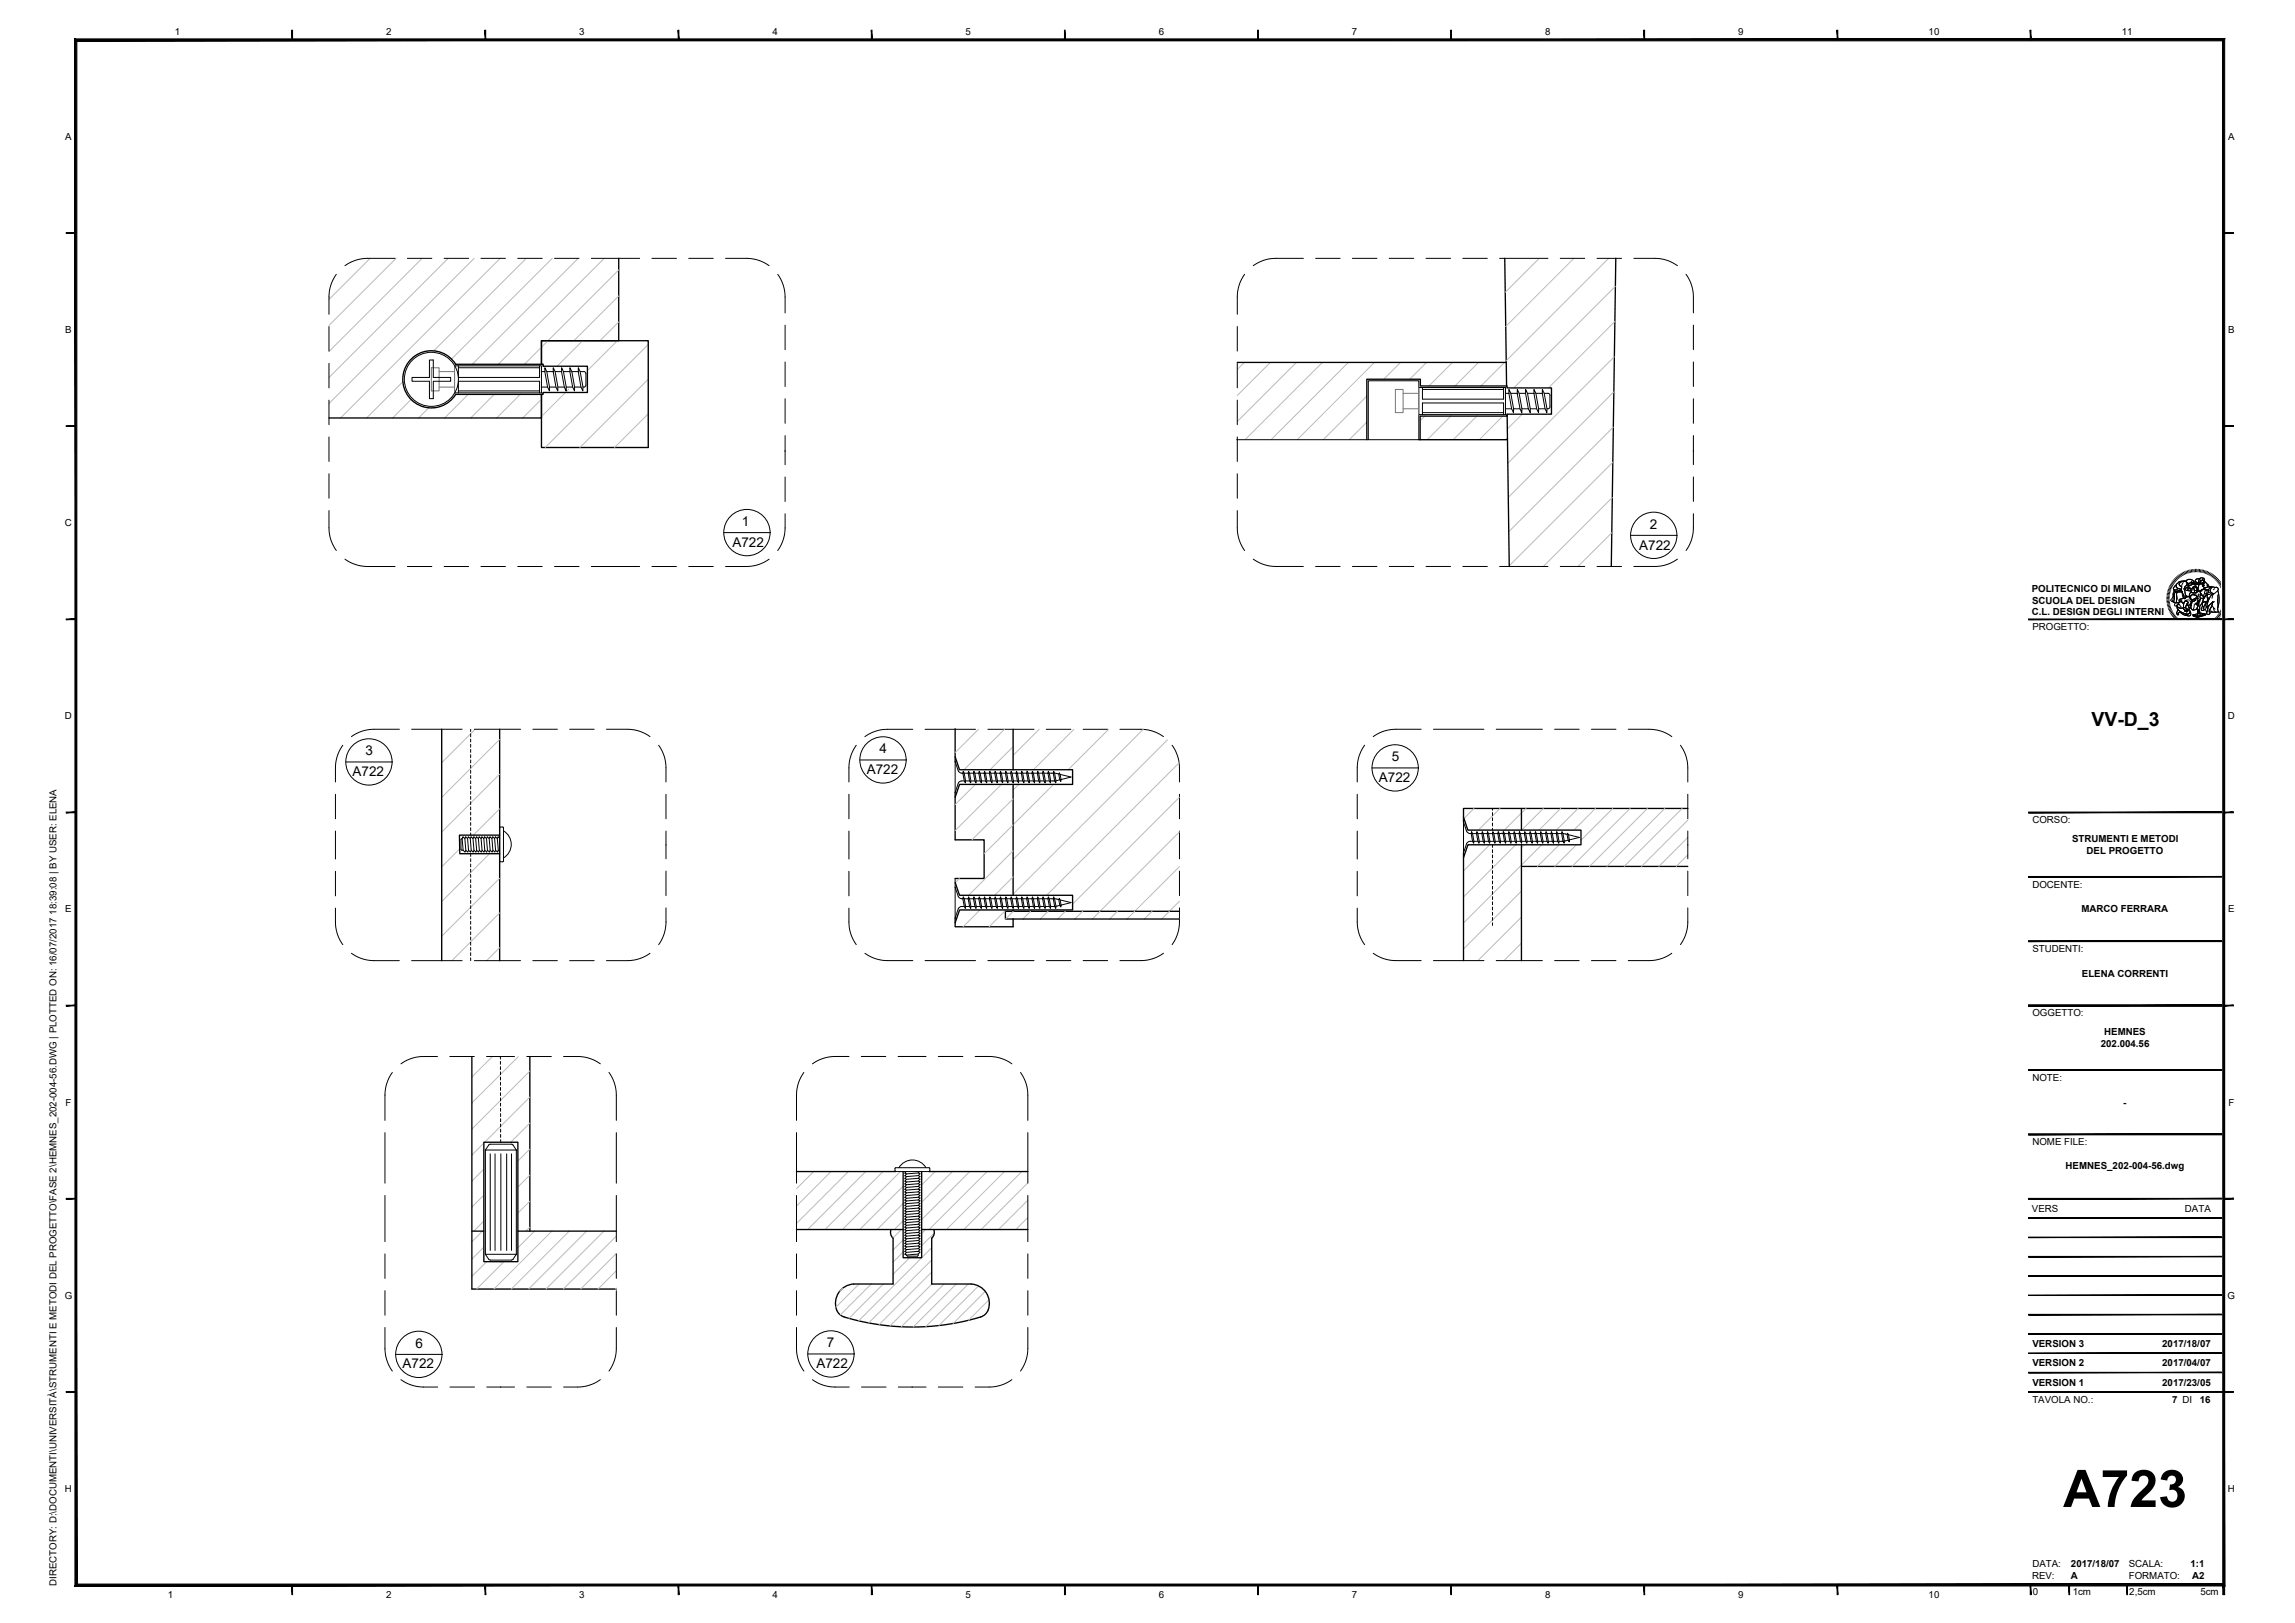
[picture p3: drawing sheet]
<svg xmlns="http://www.w3.org/2000/svg" width="594mm" height="420mm" viewBox="0 0 594 420" stroke-linecap="round" stroke-linejoin="round" font-family="sans-serif">
<defs><g id="words">
<text font-size="13.4" x="534.1" y="390.1">A723</text>
<text font-size="5" x="541.4" y="188">VV-D_3</text>
<g font-size="3.5">
<text x="192.1" y="136.2">1</text>
<text x="427.1" y="136.9">2</text>
<text x="189.6" y="141.5">A722</text>
<text x="424.3" y="142.3">A722</text>
<text x="94.6" y="195.5">3</text>
<text x="227.7" y="195">4</text>
<text x="360.3" y="197.1">5</text>
<text x="91.3" y="200.9">A722</text>
<text x="224.4" y="200.4">A722</text>
<text x="356.9" y="202.5">A722</text>
<text x="107.5" y="348.9">6</text>
<text x="214" y="348.8">7</text>
<text x="104.2" y="354.3">A722</text>
<text x="211.3" y="354.2">A722</text>
</g>
<g font-size="2.5">
<text x="45.3" y="9.1">1</text>
<text x="99.9" y="9.1">2</text>
<text x="149.9" y="9.1">3</text>
<text x="199.9" y="9.1">4</text>
<text x="249.9" y="9.1">5</text>
<text x="299.9" y="9.1">6</text>
<text x="349.9" y="9.1">7</text>
<text x="399.9" y="9.1">8</text>
<text x="449.9" y="9.1">9</text>
<text x="499.2" y="9.1">10</text>
<text x="549.2" y="9.1">11</text>
<text x="16.9" y="36.2">A</text>
<text x="576.8" y="36.2">A</text>
<text x="16.9" y="86.2">B</text>
<text x="576.8" y="86.2">B</text>
<text x="16.8" y="136.2">C</text>
<text x="576.7" y="136.2">C</text>
<text x="525.9" y="153.3">POLITECNICO DI MILANO</text>
<text x="526" y="159.3">C.L. DESIGN DEGLI INTERNI</text>
<text x="526" y="156.3">SCUOLA DEL DESIGN</text>
<text x="526.1" y="163.1">PROGETTO:</text>
<text x="16.8" y="186.2">D</text>
<text x="576.7" y="186.2">D</text>
<text x="526.1" y="213.1">CORSO:</text>
<text x="536.4" y="218">STRUMENTI E METODI</text>
<text x="540.1" y="221.1">DEL PROGETTO</text>
<text x="526.1" y="229.8">DOCENTE:</text>
<text x="16.9" y="236.2">E</text>
<text x="538.8" y="236.2">MARCO FERRARA</text>
<text x="576.8" y="236.2">E</text>
<text x="526.1" y="246.4">STUDENTI:</text>
<text x="538.9" y="252.9">ELENA CORRENTI</text>
<text x="526.1" y="263.1">OGGETTO:</text>
<text x="544.7" y="268">HEMNES</text>
<text x="543.8" y="271.1">202.004.56</text>
<text x="526.1" y="279.8">NOTE:</text>
<text x="17" y="286.2">F</text>
<text x="549.6" y="286.2">-</text>
<text x="576.9" y="286.2">F</text>
<text x="526.1" y="296.4">NOME FILE:</text>
<text x="534.7" y="302.6">HEMNES_202-004-56.dwg</text>
<text x="526" y="313.7">VERS</text>
<text x="565.6" y="313.7">DATA</text>
<text x="16.7" y="336.2">G</text>
<text x="576.6" y="336.2">G</text>
<text x="526.1" y="353.7">VERSION 2</text>
<text x="526.1" y="348.7">VERSION 3</text>
<text x="559.7" y="353.7">2017/04/07</text>
<text x="559.7" y="348.7">2017/18/07</text>
<text x="526.1" y="358.7">VERSION 1</text>
<text x="559.7" y="358.7">2017/23/05</text>
<text x="526.1" y="363.2">TAVOLA NO.:</text>
<text x="562.3" y="363.2">7 DI</text>
<text x="569.4" y="363.2">16</text>
<text x="16.8" y="386.2">H</text>
<text x="576.7" y="386.2">H</text>
<text x="526.1" y="405.8">DATA:</text>
<text x="536.1" y="405.7">2017/18/07</text>
<text x="551" y="405.7">SCALA:</text>
<text x="567.1" y="405.7">1:1</text>
<text x="14.6" y="410.6" transform="rotate(-90 14.6 410.6)">DIRECTORY: D:\DOCUMENTI\UNIVERSITÀ\STRUMENTI E METODI DEL PROGETTO\FASE 2\HEMNES_202-004-56.DWG | PLOTTED ON: 16/07/2017 18:39:08 | BY USER: ELENA</text>
<text x="43.4" y="413.7">1</text>
<text x="99.9" y="413.7">2</text>
<text x="149.9" y="413.7">3</text>
<text x="199.9" y="413.7">4</text>
<text x="249.9" y="413.7">5</text>
<text x="299.9" y="413.7">6</text>
<text x="349.9" y="413.7">7</text>
<text x="399.9" y="413.7">8</text>
<text x="449.9" y="413.7">9</text>
<text x="499.2" y="413.7">10</text>
<text x="526" y="408.7">REV:</text>
<text x="526.2" y="412.8">0</text>
<text x="536.1" y="408.7">A</text>
<text x="536.5" y="412.8">1cm</text>
<text x="551" y="408.7">FORMATO:</text>
<text x="551.2" y="412.8">2,5cm</text>
<text x="567.5" y="408.7">A2</text>
<text x="569.6" y="412.8">5cm</text>
</g>
</g></defs>
<!-- layer: Sez1 -->
<g fill="none" stroke="#000" stroke-width=".35">
<path d="M160.2 66.9v21.3h-20v6.1v-6.1h27.6v27.6h-27.6v-13.7v6.1h-55M389.5 66.9l.5 33M418.3 66.9l-1.2 79.7M106.4 93a7.4 7.4 0 0 1 11.6 1.3h22.6v.5h11.5v6.8h-11.5v.5h-22.7a7.4 7.4 0 0 1-10.8 1.9 7.4 7.4 0 0 1-.7-11zM320.3 93.8h69.6M353.8 113.8v-15.6h13.9v1.7h22.4v.5h11.5v6.8h-11.5v.5h-22.5v6.1M367.3 113.8h22.9M390.1 107.2l.6 39.4M114.3 188.8v59.9M129.3 188.8v59.9M247.2 195.9l1.2 3.4h29.3v3.8h-29.3l-1.2 3.3M247.2 188.7v8.5"/>
<path d="M262.3 188.8v10.5M129.3 216.2h-10.4l.1 4.8h10.3M247.2 205.2v12.2h7.5v10h-7.5M262.3 203.1v28.7M378.8 211.5l1.2 3.4h29.2v3.8h-29.2l-1.2 3.3M393.8 209.3v5.6M393.8 218.7v30M436.9 209.3h-58.1v3.5M247.2 237.7v2.2h15.1v-2M247.2 228.4l1.2 3.4h29.3v3.8h-29.3l-1.2 3.3M262.3 235.6v.3h-2v2h2M262.3 235.9h43"/>
<path d="M262.3 237.9h43M378.8 220.8v27.9M393.8 224.3h43.1M122.1 273.5v60.2h37.4M137.2 273.5v45.2M125.3 295.7h8.8v30.9h-8.8zM122.1 318.7h3.2M134.1 318.7h25.4M206.2 318.3h27.6M206.2 303.3h25.7M230.7 318.3a2.01 2.01 0 0 0 .5 2.2v11.9h-10.2a4.9 4.9 0 0 0-3.7 7.8 5 5 0 0 0 2.8 1.2 59.6 59.6 0 0 0 34.6-.9 4.7 4.7 0 0 0-1.4-7.6l-1.9-.5M233.8 303.3v22.3h4.8v-22.3"/>
<path d="M238.6 318.3h27.5M240.5 303.3h25.6M241.7 318.3a2.01 2.01 0 0 1-.5 2.2v11.9h10.2"/>
</g>
<!-- layer: campitura -->
<g fill="none" stroke="#bababa" stroke-width=".26">
<path d="M95.8 66.9l-10.6 10.6M102.5 66.9l-17.3 17.4M109.3 66.9l-24.1 24.1M116 66.9l-30.8 30.8M122.7 66.9l-37.5 37.6M129.5 66.9l-41.3 41.3M136.2 66.9l-23.9 23.9M142.9 66.9l-26 26.1M149.7 66.9l-27.4 27.4M156.4 66.9l-27.4 27.4M160.2 69.9l-24.5 24.4M160.2 76.6l-11.6 11.6"/>
<path d="M398.4 66.9l-8.8 8.8M407.4 66.9l-17.6 17.6M416.4 66.9l-26.5 26.5M418.2 74.1l-26.4 26.3M104.3 98.8l-9.4 9.4M150.8 88.2l-6.6 6.6M159.8 88.2l-7.6 7.6M160.2 83.3l-4.9 4.9M167.8 89.2l-26.7 26.6M167.8 98.2l-17.7 17.6M322.1 93.8l-1.8 1.8M328.8 93.8l-8.5 8.6"/>
<path d="M335.6 93.8l-15.3 15.3M342.3 93.8l-20 20M349 93.8l-20 20M355.8 93.8l-20 20M362.5 93.8l-4.3 4.4M369.2 93.8l-4.3 4.4M376 93.8l-6.1 6.1M382.7 93.8l-6.1 6.1M389.5 93.8l-6.1 6.1M417.9 92.3l-27.6 27.6M418 83.2l-17.2 17.2M106.4 103.4l-4.8 4.8"/>
<path d="M111 105.6l-2.6 2.6M121.2 102.1l-6.1 6.1M127.9 102.1l-6.1 6.1M134.7 102.1l-6.1 6.1M140.2 103.3l-4.9 4.9M147.3 100.7l-7.1 7.1M167.8 107.1l-8.7 8.7M353.8 102.5l-11.3 11.3M353.8 109.3l-4.6 4.5M368.8 107.7l-1.2 1.2M375.6 107.7l-6.1 6.1M382.3 107.7l-6.1 6.1"/>
<path d="M389 107.7l-6.1 6.1M390.2 113.3l-.5 .5M394 107.2l-3.8 3.9M417.5 119.7l-26.8 26.8M417.6 110.6l-27 27M417.8 101.5l-27.4 27.3M417.2 137.9l-8.7 8.7M417.4 128.8l-17.9 17.8M123 188.8l-8.7 8.7M129.3 191.4l-15 15M253.3 188.8l-6.1 6M260 188.8l-10.4 10.5"/>
<path d="M262.3 193.3l-6 6M269 188.8l-6.7 6.8M278 188.8l-10.5 10.5M287 188.8l-10.5 10.5M295.9 188.8l-33.6 33.7M302.2 191.5l-39.9 40M305.2 197.5l-34.3 34.3M119 219.7l-4.7 4.7M129.3 200.4l-15 15M129.3 209.4l-6.8 6.8M252.5 203.1l-5.3 5.2M259.2 203.1l-12 11.9"/>
<path d="M262.3 206.8l-10.7 10.6M263.7 203.1l-1.4 1.4M272.7 203.1l-18 17.9M305.3 206.4l-27.6 27.6M305.3 215.4l-22.5 22.5M381.5 209.3l-2.5 2.6M385.6 218.7l-6.8 6.8M388.3 209.3l-5.6 5.6M392.4 218.7l-13.6 13.5M394.6 218.7l-.8 .7M395 209.3l-6.5 6.5M399.1 218.7l-20.3 20.2"/>
<path d="M399.5 209.3l-5.6 5.6M403.6 218.7l-5.6 5.6M404 209.3l-5.6 5.6M408.1 218.7l-5.6 5.6M408.5 209.3l-5.6 5.6M413 209.3l-5.6 5.6M417.5 209.3l-8.3 8.2M422 209.3l-15 15M426.5 209.3l-15.1 15M430.9 209.3l-15 15M435.4 209.3l-15 15M436.9 212.3l-12 12"/>
<path d="M436.9 216.8l-7.5 7.5M126.7 221l-12.4 12.4M129.3 227.4l-15 15M129.3 236.3l-12.3 12.4M248.3 227.4l-1 1.1M253.7 235.6l-4.4 4.3M260.4 235.6l-4.4 4.3M262.3 220.2l-11.6 11.6M262.3 227l-4.8 4.8M262.3 235.9l-2 2M267.1 235.6l-2.3 2.3M271.3 235.9l-2 2"/>
<path d="M276.1 235.6l-2.3 2.3M280.3 235.9l-2 2M289.2 235.9l-2 2M298.2 235.9l-2 2M305.3 224.3l-13.6 13.6M305.3 233.3l-4.6 4.6M305.3 237.8l-.1 .1M393.8 230.7l-15 15M393.8 237.4l-11.2 11.3M436.9 221.3l-3 3M129.3 245.3l-3.3 3.4M393.8 244.2l-4.5 4.5"/>
<path d="M127.5 273.5l-5.4 5.3M134.2 273.5l-12.1 12M137.2 277.3l-15.1 15M125.3 295.9l-3.2 3.1M137.2 284l-11.7 11.7M137.2 290.7l-5 5M137.2 297.5l-3.1 3.1M124.9 318.7l-2.8 2.8M125.3 302.6l-3.2 3.1M125.3 309.4l-3.2 3.1M125.3 316.1l-2.6 2.6M137.2 304.2l-3.1 3.1"/>
<path d="M137.2 311l-3.1 3.1M137.2 317.7l-1.1 1M138.4 318.7l-4.3 4.3M142.9 318.7l-15 15M147.4 318.7l-15 15M151.8 318.7l-15 15M156.3 318.7l-15 15M210.6 303.3l-4.4 4.4M215.1 303.3l-8.9 8.9M219.6 303.3l-13.4 13.4M224.1 303.3l-15 15M228.6 303.3l-15 15"/>
<path d="M233.1 303.3l-15 15M233.3 318.3l-2.2 2.2M233.8 307.1l-11.2 11.2M233.8 311.6l-6.8 6.7M233.8 316.1l-2.3 2.2M239.6 318.3l-1 1M241.8 319.2l-3.2 3.3M242 303.3l-3.4 3.5M246.5 303.3l-7.9 7.9M251 303.3l-12.4 12.4M255.5 303.3l-15 15M260 303.3l-15 15"/>
<path d="M264.5 303.3l-15 15M266.1 306.2l-12.1 12.1M266.1 310.7l-7.6 7.6M266.1 315.2l-3.1 3.1M125.3 322.8l-3.2 3.1M126 326.6l-3.9 3.8M130.5 326.6l-7.1 7.1M159.5 320l-13.7 13.7M159.5 324.5l-9.2 9.2M159.5 329l-4.7 4.7M159.5 333.5l-.2 .2M218.1 333.5l-.7 .7"/>
<path d="M222.4 332.4l-6 6M225.5 332.4l-8 8M228.6 332.4l-8.8 8.9M233.8 321l-2.6 2.6M233.8 324.1l-2.6 2.6M235.5 325.6l-4.3 4.3M241.2 323l-18.9 18.9M241.2 326.2l-16.3 16.3M241.2 329.3l-13.6 13.6M241.2 332.4l-10.8 10.9M244.4 332.4l-11.1 11.1M247.5 332.4l-11.1 11.1"/>
<path d="M250.7 332.4l-11.1 11M253.3 332.9l-10.2 10.2M255 334.3l-8.3 8.3M256 336.5l-5.3 5.3"/>
</g>
<!-- layer: Viti -->
<g fill="none" stroke="#000" stroke-width=".26">
<path d="M106.7 97.7h4.5v-4.5h1v4.5h4.5v1h-4.5v4.5h-1v-4.5h-4.5zM117.7 94.7h22.5v7h-22.5M118.7 94.7v3h21v-3M118.7 95.2h21M140.2 96.2h.8M141.1 95.2l.4 1 .7 4v1l-.5-1-.7-4zM141.5 96.2h1.7M143.2 95.2l.5 1 .7 4v1l-.5-1-.7-4zM143.7 96.2h1.7M145.4 95.2l.5 1 .7 4-.1 1-.4-1-.7-4zM145.9 96.2h1.6M147.5 95.2l.5 1 .7 4v1l-.5-1-.7-4z"/>
<path d="M148 96.2h1.7M149.7 95.2l.5 1 .7 4v1l-.5-1-.7-4zM150.2 96.2h1M151.2 96.2l.4 .2 .1 .3v3a.58 .58 0 0 1-.8 .5M118.7 101.7v-3h21v3M118.7 101.2h21M140.2 100.2h1.5M142.2 100.2h1.7M144.4 100.2h1.7M146.6 100.2h1.6M148.7 100.2h1.7M367.3 100.3v-1.7h-13.1v15.2h13.1v-6.5"/>
<path d="M367.3 100.3h22.4v7h-22.4M367.3 100.3v7M368.2 100.3v3h21v-3M368.2 107.3v-3h21v3M368.2 100.8h21M368.2 106.8h21M389.7 101.8h.9M389.7 105.8h1.6M390.6 100.8l.5 1 .7 4v1l-.5-1-.7-4zM391.1 101.8h1.6M391.8 105.8h1.7M392.8 100.8l.4 1 .8 4-.1 1-.4-1-.8-4z"/>
<path d="M393.2 101.8h1.7M394 105.8h1.6M394.9 100.8l.5 1 .7 4v1l-.5-1-.7-4zM395.4 101.8h1.7M396.1 105.8h1.7M397.1 100.8l.5 1 .7 4v1l-.5-1-.7-4zM397.6 101.8h1.6M398.3 105.8h1.7M399.3 100.8l.4 1 .7 4v1l-.4-1-.8-4zM399.7 101.8h1l.5 .3v3.2a.57 .57 0 0 1-.8 .5M248 199.6l-.8-2.4v8l1-2.7a1.38 1.38 0 0 1 1.4-.3M248.1 199.5l.3 .5 .8 .2"/>
<path d="M249.4 199.7l.2 .5 .3 2.5-.3-.5-.4-2zM250.7 199.7l.3 .5 .3 2.5-.3-.5-.4-2zM252.1 199.7l.2 .5 .3 2.5-.2-.5-.4-2zM253.5 199.7l.2 .5 .3 2.5-.3-.5-.3-2zM254.9 199.7l.2 .5 .3 2.5-.3-.5-.4-2zM256.2 199.7l.3 .5 .3 2.5-.3-.5-.4-2zM257.6 199.7l.2 .5 .3 2.5-.2-.5-.4-2zM259 199.7l.2 .5 .3 2.5-.3-.5-.3-2zM260.4 199.7l.6 2.5-.1 .5-.3-.5-.3-2zM261.7 199.7l.3 .5 .3 2.5-.3-.5-.4-2zM263.1 199.7l.3 .5 .3 2.5-.3-.5-.4-2zM264.5 199.7l.2 .5 .3 2.5-.3-.5-.3-2z"/>
<path d="M265.9 199.7l.2 .5 .3 2.5-.3-.5-.3-2zM267.2 199.7l.3 .5 .3 2.5-.3-.5-.4-2zM268.6 199.7l.3 .5 .3 2.5-.3-.5-.4-2zM270 199.7l.2 .5 .3 2.5-.2-.5-.4-2zM271.4 199.7l.2 .5 .3 2.5-.3-.5-.3-2zM272.8 199.7l.2 .5 .3 2.5-.3-.5-.4-2zM119.6 217.1l-.3 .3v2.4l.6 .3M120.3 217.1l-.5-.5-.2 .5 .3 3 .5 .5 .2-.5M121 217.1l-.5-.5-.2 .5 .3 3 .5 .5 .2-.5M121.7 217.1l-.5-.5-.2 .5 .3 3 .5 .5 .2-.5M122.4 217.1l-.5-.5-.2 .5 .3 3 .5 .5 .2-.5M123.1 217.1l-.5-.5-.2 .5 .3 3 .5 .5 .2-.5"/>
<path d="M123.8 217.1l-.5-.5-.2 .5 .3 3 .5 .5 .2-.5M124.5 217.1l-.5-.5-.2 .5 .3 3 .5 .5 .2-.5M125.2 217.1l-.5-.5-.2 .5 .3 3 .5 .5 .2-.5M125.9 217.1l-.5-.5-.2 .5 .3 3 .5 .5 .2-.5M126.6 217.1l-.5-.5-.2 .5 .3 3 .5 .5 .2-.5M127.3 217.1l-.5-.5-.2 .5 .3 3 .5 .5 .2-.5M128 217.1l-.5-.5-.2 .5 .3 3 .5 .5 .2-.5M128.7 217.1l-.5-.5-.2 .5 .3 3 .5 .5 .2-.5M129.3 214.3v8.6l.2 .2h.6l.2-.2v-8.6M129.3 217l-.4-.4-.2 .5 .3 3 .3 .4M129.3 214.3l.2-.2h.6l.2 .2M130.3 215.1a4.1 4.1 0 0 1 0 7"/>
<path d="M249.6 200.2h1M250 202.2h1M251 200.2h1M251.3 202.2h1.1M252.3 200.2h1.1M252.7 202.2h1M253.7 200.2h1M254.1 202.2h1M255.1 200.2h1M255.5 202.2h1M256.5 200.2h1M256.8 202.2h1.1"/>
<path d="M257.8 200.2h1.1M258.2 202.2h1M259.2 200.2h1.1M259.6 202.2h1M260.6 200.2h1M261 202.2h1M262 200.2h1M262.3 202.2h1.1M263.4 200.2h1M263.7 202.2h1M264.7 200.2h1.1M265.1 202.2h1"/>
<path d="M266.1 200.2h1M266.5 202.2h1M267.5 200.2h1M267.9 202.2h1M268.9 200.2h1M269.2 202.2h1.1M270.2 200.2h1.1M270.6 202.2h1M271.6 200.2h1M273 200.2l1.1 .2M273 202.2h-1M274.2 200.1l.5 1.7-.1 .5-.3-.4-.2-1.5z"/>
<path d="M274.3 201.9l-1.3 .3M274.4 200.5l2.8 .7-2.5 .6M379.6 215.2l-.8-2.4v8l.8-2.4M379.6 215.2l.4 .4 .6 .2M380.6 217.8h.6M380.6 215.8h.2M380.6 217.8l-.6 .2-.4 .4M380.9 215.3l.6 2.5v.5l-.3-.5-.4-2zM381.2 215.8h1M381.5 217.8h1.1M382.3 215.3l.6 2.5-.1 .5-.2-.5-.4-2zM382.6 215.8h1"/>
<path d="M382.9 217.8h1M383.7 215.3l.6 2.5-.1 .5-.3-.5-.3-2zM383.9 215.8h1.1M384.3 217.8h1M385.1 215.3l.2 .5 .3 2.5-.3-.5-.3-2zM385.3 215.8h1M385.7 217.8h1M386.4 215.3l.3 .5 .3 2.5-.3-.5-.4-2zM386.7 215.8h1M387 217.8h1.1M387.8 215.3l.3 .5 .3 2.5-.3-.5-.4-2zM388.1 215.8h1"/>
<path d="M388.4 217.8h1.1M389.2 215.3l.6 2.5-.1 .5-.2-.5-.4-2zM389.4 215.8h1.1M389.8 217.8h1M390.6 215.3l.6 2.5-.1 .5-.3-.5-.3-2zM390.8 215.8h1M391.2 217.8h1M392 215.3l.6 2.5-.1 .5-.3-.5-.4-2zM392.2 215.8h1M392.6 217.8h1M393.3 215.3l.6 2.5v.5l-.3-.5-.4-2zM393.6 215.8h1"/>
<path d="M393.9 217.8h1.1M394.7 215.3l.6 2.5-.1 .5-.2-.5-.4-2zM394.9 215.8h1.1M395.3 217.8h1M396.1 215.3l.6 2.5-.1 .5-.3-.5-.3-2zM396.3 215.8h1M396.7 217.8h1M397.5 215.3l.6 2.5-.1 .5-.3-.5-.4-2zM397.7 215.8h1M398.1 217.8h1M398.8 215.3l.6 2.5v.5l-.3-.5-.4-2zM399.1 215.8h1"/>
<path d="M399.4 217.8h1.1M400.2 215.3l.6 2.5-.1 .5-.2-.5-.4-2zM400.4 215.8h1.1M400.8 217.8h1M401.6 215.3l.6 2.5-.1 .5-.3-.5-.3-2zM401.8 215.8h1.1M402.2 217.8h1M403 215.3l.2 .5 .3 2.5-.3-.5-.3-2zM403.2 215.8h1M403.6 217.8h.8M404.3 215.3l.3 .5 .3 2.5-.3-.5-.4-2zM404.6 215.8l1 .2"/>
<path d="M405.8 215.7l.2 .4 .2 1.8-.3-.4-.3-1.5zM405.9 217.5l-1.5 .3M406 216.1l2.8 .7-2.6 .6M249.2 232.7l-.5-.1-.5-.3-1-2.6v8l.8-2.4M249.4 232.2l.2 .5 .3 2.5-.3-.5-.4-2zM249.6 232.7h1M249.6 234.7a1.29 1.29 0 0 0-1.5 .6M250 234.7h1M250.7 232.2l.3 .5 .3 2.5-.3-.5-.4-2zM251 232.7h1M251.3 234.7h1.1M252.1 232.2l.2 .5 .3 2.5-.2-.5-.4-2z"/>
<path d="M252.3 232.7h1.1M252.7 234.7h1M253.5 232.2l.2 .5 .3 2.5-.3-.5-.3-2zM253.7 232.7h1M254.1 234.7h1M254.9 232.2l.2 .5 .3 2.5-.3-.5-.4-2zM255.1 232.7h1M255.5 234.7h1M256.2 232.2l.3 .5 .3 2.5-.3-.5-.4-2zM256.5 232.7h1M256.8 234.7h1.1M257.6 232.2l.2 .5 .3 2.5-.2-.5-.4-2z"/>
<path d="M257.8 232.7h1.1M258.2 234.7h1M259 232.2l.2 .5 .3 2.5-.3-.5-.3-2zM259.2 232.7h1.1M259.6 234.7h1M260.4 232.2l.6 2.5-.1 .5-.3-.5-.3-2zM260.6 232.7h1M261 234.7h1M261.7 232.2l.3 .5 .3 2.5-.3-.5-.4-2zM262 232.7h1M262.3 234.7h1.1M263.1 232.2l.3 .5 .3 2.5-.3-.5-.4-2z"/>
<path d="M263.4 232.7h1M263.7 234.7h1M264.5 232.2l.2 .5 .3 2.5-.3-.5-.3-2zM264.7 232.7h1.1M265.1 234.7h1M265.9 232.2l.2 .5 .3 2.5-.3-.5-.3-2zM266.1 232.7h1M266.5 234.7h1M267.2 232.2l.3 .5 .3 2.5-.3-.5-.4-2zM267.5 232.7h1M267.9 234.7h1M268.6 232.2l.3 .5 .3 2.5-.3-.5-.4-2z"/>
<path d="M268.9 232.7h1M269.2 234.7h1.1M270 232.2l.2 .5 .3 2.5-.2-.5-.4-2zM270.2 232.7h1.1M270.6 234.7h1M271.4 232.2l.2 .5 .3 2.5-.3-.5-.3-2zM271.6 232.7h1M272.8 232.2l.2 .5 .3 2.5-.3-.5-.4-2zM273 232.7l1.1 .2M273 234.7h-1M273.6 234.6l-.6 .1M274.2 232.6l.5 1.7-.1 .5-.3-.4-.2-1.5z"/>
<path d="M274.3 234.4l-.7 .2M274.4 233l2.8 .7-2.5 .6M125.7 297.7h7.9M126.5 296.4l.4-.2h5.5l.4 .2M126.5 296.4l-.8 1.5v26.7l.8 1.4 .4 .2h5.7l1-1.5 .1-26.8-.9-1.5M126.9 298.7v25M128.2 298.7v25M129.7 298.7v25M131.2 298.7v25M132.4 298.7v25M231.7 302.4l8.8-.1 .2 .2v.6l-.2 .2h-8.6l-.2-.2zM232.7 302.3a4.1 4.1 0 0 1 7 0"/>
<path d="M234.6 303.3l-.4 .4 .5 .2 3-.3 .3-.3M237.7 303.6l.5 .2-.5 .5-3 .3-.5-.2 .5-.5M237.7 304.3l.5 .2-.5 .5-3 .3-.5-.2 .5-.5M237.7 305l.5 .2-.5 .5-3 .3-.5-.2 .5-.5M237.7 305.7l.5 .2-.5 .5-3 .3-.5-.2 .5-.5M237.7 306.4l.5 .2-.5 .5-3 .3-.5-.2 .5-.5M237.7 307.1l.5 .2-.5 .5-3 .3-.5-.2 .5-.5M237.7 307.8l.5 .2-.5 .6-3 .2-.5-.2 .5-.5M237.7 308.6l.5 .1-.5 .5-3 .3-.5-.2 .5-.5M237.7 309.2l.5 .2-.5 .5-3 .3-.5-.2 .5-.5M237.7 309.9l.5 .2-.5 .5-3 .3-.5-.2 .5-.5M237.7 310.6l.5 .2-.5 .5-3 .3-.5-.2 .5-.5"/>
<path d="M237.7 311.3l.5 .2-.5 .5-3 .3-.5-.2 .5-.5M237.7 312l.5 .2-.5 .6-3 .2-.5-.2 .5-.5M237.7 312.8l.5 .1-.5 .6-3 .2-.5-.2 .5-.5M237.7 313.5l.5 .2-.5 .4-3 .3-.5-.2 .5-.5M237.7 314.1l.5 .2-.5 .5-3 .3-.5-.2 .5-.5M237.7 314.8l.5 .2-.5 .5-3 .3-.5-.2 .5-.5M237.7 315.5l.5 .2-.5 .5-3 .3-.5-.2 .5-.5M237.7 316.2l.5 .2-.5 .5-3 .3-.5-.2 .5-.5M237.7 316.9l.5 .2-.5 .6-3 .2-.5-.2 .5-.5M237.7 317.7l.5 .1-.5 .6-3 .2-.5-.2 .5-.5M237.7 318.4l.5 .2-.5 .4-3 .3-.5-.2 .5-.5M237.7 319l.5 .2-.5 .5-3 .3-.5-.2 .5-.5"/>
<path d="M237.7 319.7l.5 .2-.5 .5-3 .3-.5-.2 .5-.5M125.7 324.7h7.9M234.7 324.9h.1M237.7 323.3l.5 .2-.5 .4-3 .3-.5-.2 .5-.5M237.7 323.9l.5 .2-.5 .5-3 .3-.5-.2 .5-.5M237.7 324.6l-.1 .5-.2 .1h-2.5l-.2-.3M237.7 320.4l.5 .2-.5 .5-3 .3-.5-.2 .5-.5M237.7 321.1l.5 .2-.5 .5-3 .3-.5-.2 .5-.5M237.7 321.8l.5 .2-.5 .6-3 .2-.5-.2 .5-.5M237.7 322.6l.5 .2-.5 .5-3 .2-.5-.2 .5-.5"/>
<circle cx="111.7" cy="98.2" r="7"/>
</g>
<!-- layer: simboli -->
<g fill="none" stroke="#000" stroke-width=".26">
<path d="M87.1 71a10 10 0 0 0-1.9 5.9v4.5M102.3 66.9h-7.1a10 10 0 0 0-5.9 1.9M105.4 66.9h6.4M115 66.9h6.3M124.5 66.9h6.3M134 66.9h6.4M143.5 66.9h6.4M153.1 66.9h12.5M168.8 66.9h6.3M178.3 66.9h6.3M187.8 66.9h5.4a9.9 9.9 0 0 1 5.9 1.9M201.3 71a10.1 10.1 0 0 1 1.9 5.9v4.1"/>
<path d="M322.2 71a10 10 0 0 0-1.9 5.9v4.5M337.4 66.9h-7.1a10 10 0 0 0-5.9 1.9M340.6 66.9h6.3M350.1 66.9h6.3M359.6 66.9h6.4M369.1 66.9h6.4M378.7 66.9h6.3M388.2 66.9h12.5M403.9 66.9h6.3M413.4 66.9h6.4M422.9 66.9h5.4a10 10 0 0 1 5.9 1.9M436.4 71a10 10 0 0 1 1.9 5.9v4.1"/>
<path d="M85.2 84.5v6.4M85.2 94.1v6.3M203.2 84.2v6.3M203.2 93.7v6.4M320.3 84.5v6.4M320.3 94.1v6.3M438.3 84.2v6.3M438.3 93.7v6.4M85.2 103.6v6.3M85.2 113.1v6.4M203.2 103.2v6.4M203.2 112.8v7.5"/>
<path d="M320.3 103.6v6.3M320.3 113.1v6.4M438.3 103.2v6.4M438.3 112.8v7.5M85.2 132.2v4.5a10 10 0 0 0 1.9 5.8M85.2 122.6v6.4M187.3 137.9h12M203.2 133v3.7a10.1 10.1 0 0 1-1.9 5.8M203.2 123.5v6.3M320.3 132.2v4.4a10 10 0 0 0 1.9 5.9M320.3 122.6v6.4M422.1 138.6h12"/>
<path d="M438.3 133v3.6a9.9 9.9 0 0 1-1.9 5.9M438.3 123.5v6.3M89.3 144.8a10.1 10.1 0 0 0 5.9 1.9h7.1M105.4 146.7h6.4M115 146.7h6.3M124.5 146.7h6.3M134 146.7h6.4M143.5 146.7h6.4M153.1 146.7h12.5M168.8 146.7h6.3M178.3 146.7h6.3M199.1 144.8a10.1 10.1 0 0 1-5.9 1.9h-5.4"/>
<path d="M324.4 144.8a10 10 0 0 0 5.9 1.8h7.1M340.6 146.6h6.3M350.1 146.6h6.3M359.6 146.6h6.4M369.1 146.6h6.4M378.7 146.6h6.3M388.2 146.6h12.5M403.9 146.6h6.3M413.4 146.6h6.4M434.2 144.8a10 10 0 0 1-5.9 1.8h-5.4M88.7 192.9a10 10 0 0 0-1.9 5.9v3.6M89.5 197.3h12"/>
<path d="M103.4 188.8h-6.6a9.9 9.9 0 0 0-5.8 1.9M106.5 188.8h13.1M122.8 188.8h12M137.9 188.8h6.4M147.5 188.8h6.3M157 188.8h5.4a9.9 9.9 0 0 1 5.9 1.9M170.5 192.9a9.9 9.9 0 0 1 1.9 5.9v3.6M221.6 192.9a10 10 0 0 0-1.9 5.9v3.6M222.6 196.7h12M236.3 188.8h-6.5a10.1 10.1 0 0 0-5.9 1.9M239.5 188.8h13M255.7 188.8h12"/>
<path d="M270.8 188.8h6.4M280.4 188.8h6.3M289.9 188.8h5.4a10 10 0 0 1 5.9 1.9M303.4 192.9a10.2 10.2 0 0 1 1.9 5.9v3.6M353.2 192.9a9.9 9.9 0 0 0-1.9 5.9v3.6M355.1 198.8h12M367.9 188.8h-6.6a9.9 9.9 0 0 0-5.8 1.9M371 188.8h13.1M387.3 188.8h12M402.4 188.8h6.4M412 188.8h6.3M421.5 188.8h5.4a9.9 9.9 0 0 1 5.9 1.9"/>
<path d="M435 192.9a10 10 0 0 1 1.9 5.9v3.6M86.8 215.1v7.3M86.8 205.6v6.4M172.4 205.6v6.4M172.4 215.1v7.2M219.7 215.1v7.3M219.7 205.6v6.4M305.3 205.6v6.4M305.3 215.1v7.2M351.3 215.1v7.3M351.3 205.6v6.4M436.9 205.6v6.4"/>
<path d="M436.9 215.1v7.2M86.8 235.1v3.6a9.9 9.9 0 0 0 1.9 5.9M86.8 225.6v6.3M172.4 235v3.7a9.9 9.9 0 0 1-1.9 5.9M172.4 225.5v6.4M219.7 235.1v3.6a10 10 0 0 0 1.9 5.8M219.7 225.6v6.3M305.3 235v3.7a10.1 10.1 0 0 1-1.9 5.8M305.3 225.5v6.4M351.3 235.1v3.6a9.9 9.9 0 0 0 1.9 5.8M351.3 225.6v6.3M436.9 235v3.7a10 10 0 0 1-1.9 5.8"/>
<path d="M436.9 225.5v6.4M91 246.8a10.1 10.1 0 0 0 5.8 1.9h6.6M106.5 248.7h13.1M122.8 248.7h12M137.9 248.7h6.4M147.5 248.7h6.3M168.3 246.8a10.1 10.1 0 0 1-5.9 1.9h-5.4M223.9 246.8a10 10 0 0 0 5.9 1.9h6.5M239.5 248.7h13M255.7 248.7h12M270.8 248.7h6.4M280.4 248.7h6.3"/>
<path d="M301.2 246.8a9.9 9.9 0 0 1-5.9 1.9h-5.4M355.5 246.8a10 10 0 0 0 5.8 1.9h6.6M371 248.7h13.1M387.3 248.7h12M402.4 248.7h6.4M412 248.7h6.3M432.8 246.8a9.9 9.9 0 0 1-5.9 1.9h-5.4M101.6 277.6a10.1 10.1 0 0 0-2 5.9v6.5M113.2 273.5h-3.5a10 10 0 0 0-5.9 1.9M116.4 273.5h6.4M125.9 273.5h7.3M136.4 273.5h6.3"/>
<path d="M145.9 273.5h3.6a10 10 0 0 1 5.9 1.9M157.6 277.6a10 10 0 0 1 1.9 5.9v6.5M208.1 277.6a10 10 0 0 0-1.9 5.9v6.5M219.8 273.5h-3.6a10.1 10.1 0 0 0-5.9 1.9M222.9 273.5h6.4M232.5 273.5h7.2M242.9 273.5h6.3M252.4 273.5h3.7a10.1 10.1 0 0 1 5.8 1.9M264.2 277.6a10 10 0 0 1 1.9 5.9v6.5M99.6 293.2v13.1M159.5 293.2v13.1M206.2 293.2v13.1"/>
<path d="M266.1 293.2v13.1M99.6 309.5v11.9M159.5 309.5v11.9M206.2 309.5v11.9M266.1 309.5v11.9M99.6 324.6v6.4M99.6 334.1v6.4M159.5 324.6v6.4M159.5 334.1v6.4M206.2 324.6v6.4M206.2 334.1v6.4M266.1 324.6v6.4"/>
<path d="M266.1 334.1v6.4M99.6 343.7v5.4a10.1 10.1 0 0 0 2 5.8M102.4 350.6h12M103.8 357.2a10.1 10.1 0 0 0 5.9 1.9h3.6M116.5 359.1h6.3M126 359.1h7.2M136.4 359.1h6.3M155.4 357.2a10.1 10.1 0 0 1-5.9 1.9h-3.6M159.5 343.7v5.4a10 10 0 0 1-1.9 5.8M206.2 343.7v5.4a9.9 9.9 0 0 0 1.9 5.8M209.1 350.5h12M210.3 357.2a9.9 9.9 0 0 0 5.9 1.9h3.6"/>
<path d="M223 359.1h6.4M232.5 359.1h7.2M242.9 359.1h6.3M261.9 357.2a10 10 0 0 1-5.8 1.9h-3.7M266.1 343.7v5.4a10 10 0 0 1-1.9 5.8"/>
<circle cx="193.3" cy="137.9" r="6"/>
<circle cx="428.1" cy="138.6" r="6"/>
<circle cx="95.5" cy="197.2" r="6"/>
<circle cx="228.6" cy="196.7" r="6"/>
<circle cx="361.1" cy="198.8" r="6"/>
<circle cx="108.4" cy="350.6" r="6"/>
<circle cx="215.1" cy="350.5" r="6"/>
</g>
<!-- layer: elementi sezionati -->
<path d="M320.1 113.8h34.1M247.2 227.4v2.3" fill="none" stroke="#000" stroke-width=".26"/>
<!-- layer: viti dietro -->
<path d="M111.7 95.2h2v6h-2zM113.7 96.2h4M117.7 96.4v3.6M117.7 94.7v7M113.7 100.2h4M361.2 100.8h2v6h-2zM363.2 101.8h4M363.2 105.8h4M367.2 100.3v7" fill="none" stroke="#767676" stroke-width=".26"/>
<!-- layer: 0 -->
<g fill="none" stroke="#000" stroke-width=".26">
<path d="M121.8 188.8v.6M121.8 190v.7M121.8 191.3v.8M121.8 192.7v.7M121.8 194v.8M121.8 195.4v.7M121.8 196.7v.8M121.8 198.1v.7M121.8 199.4v.8M121.8 200.8v.7M121.8 202.1v.8M121.8 203.5v.7"/>
<path d="M121.8 204.8v.8M121.8 206.2v.7M121.8 207.5v.8M121.8 208.9v.7M121.8 210.2v.8M121.8 211.6v.7M121.8 212.9v.8M121.8 214.3v.7M121.8 215.6v.6M386.3 209.3v.5M386.3 210.4v.7M386.3 211.7v.8"/>
<path d="M386.3 213.1v.7M386.3 214.4v.5M386.3 218.7v.7M386.3 220v.7M121.8 221v.7M121.8 222.3v.8M121.8 223.7v.7M121.8 225v.8M121.8 226.4v.7M121.8 227.7v.8M121.8 229.1v.7M121.8 230.4v.8"/>
<path d="M121.8 231.8v.7M121.8 233.1v.8M121.8 234.5v.7M121.8 235.8v.8M121.8 237.2v.7M121.8 238.5v.8M121.8 239.9v.7M386.3 221.3v.8M386.3 222.7v.7M386.3 224v.8M386.3 225.4v.7M386.3 226.7v.8"/>
<path d="M386.3 228.1v.7M386.3 229.4v.8M386.3 230.8v.7M386.3 232.1v.8M386.3 233.5v.7M386.3 234.8v.8M386.3 236.2v.7M386.3 237.5v.8M386.3 238.9v.7M121.8 241.2v.8M121.8 242.6v.7M121.8 243.9v.8"/>
<path d="M121.8 245.3v.7M121.8 246.6v.8M121.8 248v.7M129.5 273.5v.7M129.5 274.8v.7M129.5 276.1v.8M129.5 277.5v.7M129.5 278.8l.1 .8M129.6 280.2v.7M129.6 281.5v.8M129.6 282.9v.7M129.6 284.2v.8"/>
<path d="M129.6 285.6v.7M129.6 286.9v.8M129.6 288.3v.7M129.6 289.6v.8M129.6 291v.7M129.6 295v.7M129.6 292.3v.8M129.6 293.7v.7"/>
</g>
<!-- layer: G-ANNO-LOGO -->
<g fill="none" stroke="#000" stroke-width=".26">
<path d="M560.9 155h.6M560.9 154.6l.6 .1M560.9 154.3l.7 .1M560.9 153.9l.7 .1M561 153.6l.7 .1M561.1 153.2l.6 .2M561.2 152.9l.6 .2M561.3 152.5l.6 .3M561.4 152.2l.6 .3M561.5 151.9l.7 .3M561.5 155.3l-.6 .1M561.6 155.7h-.7"/>
<path d="M561.6 156l-.7 .1M561.7 156.3l-.7 .1M561.7 151.6l.6 .3M561.7 156.6l-.6 .2M561.8 156.9l-.6 .2M561.9 151.2l.5 .4M561.9 157.2l-.6 .3M562 157.5l-.6 .3M562 150.9l.6 .4M562.1 157.8l-.6 .3M562.2 150.6l.6 .4M562.3 158.1l-.6 .3"/>
<path d="M562.4 158.4l-.6 .4M562.5 150.4l.5 .4M562.5 153.8h.1M562.5 153.8l-.1 .8-.5 .8 .3 .3M562.6 158.7l-.6 .4M562.7 150.1l.5 .4M562.8 152.6v.5M562.8 159l-.6 .4M562.8 153.1v-.5l.6 .1a.85 .85 0 0 0 1.3-.1l.1 .6M562.8 153.1h.1M562.9 149.8l.5 .5M562.9 153.1l1.9 .1"/>
<path d="M562.9 153.1h.1M562.9 153.1l-.2 .1-.2 .6M562.9 153.1l-.2 .6-.2 1.4-.3 .6 .4 .1M563 159.2l-.6 .5M563 151.6l.4-.2-.1 .3a.81 .81 0 0 0 1 .8l.3 .1-.1 .1a.73 .73 0 0 1-1.1 0l-.3 .1a.51 .51 0 0 1-.5-.5 .51 .51 0 0 1 .3-.5zM563.2 153.2h.4l-.2 .6v2.1l-.2 .1-.6-.2 .2-.7 .1-1.4zM563.2 149.5l.4 .5M563.2 159.5l-.6 .4M563.2 153.2l-.3 .4v1.4l-.3 .8 .7 .2M563.4 151.4l-.6 .5a.44 .44 0 0 0-.2 .6 .44 .44 0 0 0 .5 .3l.6-.1a.67 .67 0 0 0 1-.1M563.4 159.7l-.5 .5M563.4 156.8l.1 .1a1.26 1.26 0 0 0 1.7 .4"/>
<path d="M563.4 156.8h.1M563.4 149.3l.5 .5M563.4 156.8a1.23 1.23 0 0 0 1.8 .5M563.5 156h.1M563.5 151.1l.7-.5 1.2-.1a1 1 0 0 0-1.2 1l.5 .3v.8l-.5-.2a.75 .75 0 0 1-.9-.7zM563.6 157.1l.1 .6 .7 .6 1.9 .9M563.6 157.1l.6 .3 1-.1 .2 .5M563.6 157.1l.1 .6 .5 .5 1.7 .8M563.6 157.1h.1M563.6 160l-.5 .5M563.6 153.2l-.2 .6 .1 2.2M563.7 149.1l.4 .5"/>
<path d="M563.7 157.8l1.6 1a1.01 1.01 0 0 0 1.6-.4 .66 .66 0 0 1 0 .9 .66 .66 0 0 1-.9 0l-1.3-.5a.44 .44 0 0 0-.5-.3 .44 .44 0 0 0-.3 .4v.2l-.2 .1a.85 .85 0 0 1 0-1.2zM563.7 157.8v.2a.82 .82 0 0 0 0 1.2l.3-.2-.2-.2a.51 .51 0 0 1 .4-.3 .51 .51 0 0 1 .5 .3l.9 .5a1.3 1.3 0 0 0 1.5-.1l-.2-.8M563.9 156.2a.5 .5 0 0 0-.8-.1 .5 .5 0 0 0 .1 .8 .61 .61 0 0 1 .6-.4 .61 .61 0 0 1 .5 .4l.3 .2M564 148.9l.4 .5M564.3 148.6l.3 .6M564.3 155.8h.1M564.3 155.8l-.4 .4-.4-.2M564.5 155.5h.1M564.5 155.5l.7 .8M564.5 155.6l-.5 .5 .1 .4M564.6 155.6l.6 .7 .1-.2a.53 .53 0 0 1 .6-.6 .53 .53 0 0 1 .5 .6l-.4 .5 .4 .1M564.6 155.6h.1"/>
<path d="M564.6 155.6l-.3 .2M564.6 155.6l-.6 .5 .1 .4-.7 .3M564.6 155.6l.1 .2a.73 .73 0 0 1 .5 1v.5M564.6 148.5l.3 .5M564.6 152.6l-.4-.2a.75 .75 0 0 1-.9-.7l.2-.6 .5-.5 .7-.1a1.04 1.04 0 0 1 1.4 .8l-.3 .4a1.01 1.01 0 0 0-.2 1.5 1 1 0 0 0 .7 1.2l-.5 .2M564.8 153.2h.1M564.9 148.3l.3 .6M564.9 153.5l.2 1.4M565.1 150.8l-.3 .7-.1 1.5 .7 1.4-.1 .4 .4 .2 .1-.4M565.2 148.1l.3 .6M565.2 157.3h.1M565.2 157.3l.5 .8-.1 .2 .2-.2"/>
<path d="M565.2 157.3l.1-1.2a.53 .53 0 0 1 .6-.6 .53 .53 0 0 1 .5 .6l-.3 .1-.4 1.1 .8 .7-.4-.2 .1 .5-.3-.4M565.3 154.8l-.4 .2a.6 .6 0 0 0-.8 .7l.2 .1M565.3 154.8h.1M565.3 154.8l.1-.4-.6-1.2a1.17 1.17 0 0 0-1.4 .4l.1 2.4M565.4 157.8h.1M565.4 150.5a1 1 0 0 0-1.2 1l.5 .3v1.2l.6 1.3a.31 .31 0 0 0 0 .5 .31 .31 0 0 0 .4-.1l.1-.1M565.4 150.5h.1M565.4 150.5a.76 .76 0 0 1 .7 .6 .76 .76 0 0 1-.5 .8l-.2 .5 .1 .4a1.44 1.44 0 0 0 .6 1.5l.2 .2-.5 .1M565.4 150.5a.87 .87 0 0 0-.9 .2 .87 .87 0 0 0-.2 .9l.4 .2M565.5 155.7a.45 .45 0 0 1 .6-.1 .45 .45 0 0 1 .2 .6l-.6 1.1 .8 .7-.4-.2 .1 .5-.3-.4 .1 .5-.2-.3-.2 .2v-.3l-.3-.5-.1-1zM565.5 148l.3 .6M565.7 152.3a.57 .57 0 0 0 .8 .6"/>
<path d="M565.8 150.5h.1M565.8 150.5l.7-.5 1 .2a.3 .3 0 0 1 .4 .3 .3 .3 0 0 1-.4 .3l-.3-.2-.6 .4-.5-.1M565.8 154.6l-.1 .4-.4-.2M565.8 154.6h.1M565.8 154.6l.5-.2 .6 .3M565.8 158.1h.1M565.9 147.8l.2 .7M565.9 159h.1M565.9 157.9l.2 .5-.3-.3M565.9 157.9h.1M566 150.2l1-.2 .7 .4a.22 .22 0 0 1 .2 .2 .22 .22 0 0 1-.3 .2l-.4-.2-.4 .4h-.4l-.6-.5zM566 156.6l-.3 .7 .8 .7-.4-.2 .1 .5-.3-.4 .1 .5-.2-.3-.2 .2v-.3l-.2-.2"/>
<path d="M566 156.6h.1M566 156.6l.4 .1 .3 1a.79 .79 0 0 1 .1 1 .79 .79 0 0 1-.9 .3M566 156.6l.4 .1M566.1 150.8l.7 .2 .5-.4 .3 .2-.2 .6-.4 .2-.4-.2-.6 .1zM566.2 147.7l.2 .7M566.3 154.4l.6 .2 .4 .7a.76 .76 0 0 1-.3 1.1M566.4 152.3l.9 .1-.3 .1a.38 .38 0 0 1-.4 .5 .38 .38 0 0 1-.3-.6zM566.4 156.7h.1M566.4 156.7l.3 1a.79 .79 0 0 1 .1 1 .79 .79 0 0 1-.9 .3M566.4 152l-.7 .3a.59 .59 0 0 0 .8 .6l-.2-.4 .4-.2M566.4 152h.1M566.4 152l.3 .3"/>
<path d="M566.4 152l-1 .5M566.5 151.8l.1-.4-.6 .1-.4 .3-.2 .7 1-.5M566.5 151.8h.1M566.5 151.8l-.1 .2M566.5 155.3l-.8 .2M566.5 147.6l.2 .7M566.6 151.4l-.4 .5M566.7 152.3h.1M566.7 155l.7 .5M566.8 152.3h.1M566.8 152.3l-.2 .1M566.8 155.4l.3 .6-.1 .4"/>
<path d="M566.9 152.3h.1M566.9 152.3l.4 .1-.3 .1a.33 .33 0 0 1-.2 .5 .33 .33 0 0 1-.4-.4 .33 .33 0 0 1 .4-.3M566.9 152.3h-.1M566.9 154.7h.1M566.9 154.7l.5 1M566.9 147.5l.1 .7M566.9 157.3l.8 .6M566.9 154.4l.6-.5 .6 .1 .5 .4a.31 .31 0 0 1 .1 .4 .31 .31 0 0 1-.4 .1l-.3 .2a.47 .47 0 0 1-.5 .3 .47 .47 0 0 1-.4-.5zM567 156.4h.1M567 156.4l-.6 .3M567.1 151.3v.1M567.2 150.9l.2 .2"/>
<path d="M567.2 156.6l.1 1M567.2 153.2a1.29 1.29 0 0 0-.5 1.4M567.2 147.5l.1 .6M567.3 151l-.1 .1M567.3 151.3l-.3 .3-.4-.2-.6 .1M567.3 151.3h.1M567.3 155.3l1.2-.4-.2 .5-.4 .2zM567.3 156.1l-.2 .9-.5 .5M567.4 155.6l-.2 1.1-.3 .5 .4 .4a.94 .94 0 0 0 1.4 .1h.1M567.4 155.7h.1M567.4 155.7l-.1 .5-.3 .2M567.5 155.4l-.1 .1"/>
<path d="M567.6 151.1l.7-.1a.23 .23 0 0 1 .3 .3 .23 .23 0 0 1-.3 .2zM567.6 147.4l.1 .7M567.6 150.8h.1M567.6 150.8l-.3 .5M567.6 152l.8-.2 .6 1a.23 .23 0 0 1 0 .4 .23 .23 0 0 1-.3-.1 .23 .23 0 0 1 .1-.3l-.2-.7a.43 .43 0 0 0-.7-.1 .43 .43 0 0 0 .1 .6v.1a.43 .43 0 0 1 .2 .5 .43 .43 0 0 1-.4 .3h-.1a.38 .38 0 0 1-.5-.3 .38 .38 0 0 1 .2-.4zM567.7 159.2l2-.5 1.2 .3-2.1 .5zM567.7 159.2l1.1 .3v.3l-1.1-.3zM567.7 159.2h.1M567.9 151.9h.5l.4 .6a.64 .64 0 0 1-.1 .7 .64 .64 0 0 1-.7 .2zM567.9 147.4l.1 .7M568 151l.1-.3a.53 .53 0 0 1 .8 .5l-.3 .1M568 151l.4 .1"/>
<path d="M568 151h.1M568 156.3l-.3 1.6 1.1-.2M568 155.5h.1M568.1 155.1l.1 .1M568.1 155.4h.1M568.2 155.2h-.1M568.2 152.2h.1M568.3 152.1l-.2 .2M568.3 147.4v.6M568.4 151.1l-.4-.1-.4 .2h.2a.39 .39 0 0 0 .4 .3 .39 .39 0 0 0 .4-.3l-.2-.2v.2M568.4 151.1h.1M568.4 151.1v-.1l.2 .3"/>
<path d="M568.4 153.5v.7M568.5 154.9l-.2 .5a.5 .5 0 0 1-.8-.1M568.5 152l.2 .3M568.6 154.5l-.1-.3-.4-.2a.89 .89 0 0 0-1.2 .6M568.6 154.5h.1M568.6 154.5l.2 .1-.1 .3M568.6 151.3h.1M568.6 152.2v-.1a.43 .43 0 0 0-.6-.2 .43 .43 0 0 0 0 .7 .49 .49 0 0 1-.1 .9 .49 .49 0 0 1-.7-.5l.4-.9 .7-.3 .6 .5 .2 .7a.23 .23 0 0 1-.3 .2 .23 .23 0 0 1-.2-.3M568.7 147.4l-.1 .6M568.7 154.9h.1M568.7 154.9l-.3-.1-1.1 .5M568.7 152.5l-.2 .1"/>
<path d="M568.7 152.3a.42 .42 0 0 1 0 .6 .42 .42 0 0 1-.6-.1h-.1M568.7 152.3l-.1 .1M568.7 152.3h.1M568.7 153.2l-.3 .2-.4 .1M568.8 157.7h.1M568.8 159.7h.1M568.8 159.5l2.1-.5v.3l-2.1 .5zM568.8 159.5v.3M568.9 158.9l.8-.2 1.2 .3-2.1 .5-1.1-.3v.3l1.1 .4 2.1-.6v-.3M568.9 158.9h.1M568.9 158.9l-1.2 .3M568.9 152.3l.1 .4"/>
<path d="M568.9 152.3h.1M568.9 151.2v-.1a.9 .9 0 0 1 0 1.2M568.9 151.2h.1M568.9 151.2v-.1a1.06 1.06 0 0 1 0 1.3M568.9 155.7h.1M568.9 155.7l-.2 .6h-.4l.2 .2a.23 .23 0 0 1 .4 0 .23 .23 0 0 1-.1 .3l.3-.2M568.9 156.3l-.1 .5 .3-.2M568.9 155.7l-.2 .6h-.4l.3 .2h.3M568.9 158.4h.1M569 150.8l.1 .4M569 147.4v.7M569.1 156.6h.1"/>
<path d="M569.1 156.6l-.3 1.1M569.1 156.1l-.2 .2v-.2M569.1 153.8l-.2 1.3M569.1 153l.4 .2M569.1 157.8l.2-.1 .2 1.1-.3-.6-.3 .7zM569.1 157.8l.2-.1 .2 1.4-.3-.9-.4 1.1zM569.2 154.9l-.4 .4 .1 .4M569.3 155.6h.1M569.3 155.6l-.4 .1M569.3 155.6l-.2 1M569.3 153.8l-.4 .9M569.4 147.4l-.1 .7"/>
<path d="M569.4 149.8l-.3 .7 .1 .9 .2-.1 .1-.5a.57 .57 0 0 1 .6-.7l.4 .5-.3 .4v.8l.2-.2M569.4 149.8h.1M569.4 149.8l-.5 .1a.63 .63 0 0 0-.6 .7l.5 .3 .1 .3M569.4 149.8l-.3 .7 .1 .9 .2-.1 .1-.5M569.4 149.8l-.3 .7 .1 .9 .2-.1 .1-.5a.61 .61 0 0 1 .8-.6l.2 .4-.3 .4v.8v-.2M569.4 149.8l-.5 .1a.61 .61 0 0 0-.6 .7M569.5 150.8h.1M569.5 150.8a.4 .4 0 0 0 .2 .4 .4 .4 0 0 0 .5-.2v.8l.2-.2M569.5 150.8l.2 .4 .5-.2M569.6 152.9a1.37 1.37 0 0 1 1.7-.2 .79 .79 0 0 1 .3 .8 .79 .79 0 0 1-.6 .6 .59 .59 0 0 1-.6 .3 .59 .59 0 0 1-.5-.4l-.3-.4zM569.6 150.3l.6-.2 .3 .5-.3 .4a.4 .4 0 0 1-.4 .2 .4 .4 0 0 1-.3-.3zM569.6 150.6h.3"/>
<path d="M569.6 153.7h.1M569.7 154.9l-1 2.6 .2 .9M569.7 147.5l-.1 .6M569.7 151l.1 .1M569.7 153.9a.64 .64 0 0 0 0 1l.7-.1M569.7 150.6v.1M569.8 153.9l-.3-.5 .1-.5-.6-.2v.4l-.5 .4-1.1-.1-.2-.2-.5 .9v.5l.2 .1 .5-.7h.6l.6 .3a.36 .36 0 0 1 .2 .4 .36 .36 0 0 1-.4 .3l-.1 .4-.4 .3-.6-.4M569.8 153.9h.1M569.8 153.9h-.1a.71 .71 0 0 0-.1 1.1l-.3 .6M569.8 153l.6-.4a.35 .35 0 0 1 .5 .3 .35 .35 0 0 1-.3 .4l.1 .1a.24 .24 0 0 0 .2 .3 .24 .24 0 0 0 .3-.2l.1-.3-.1-.5-.6-.2-.9 .4-.1 .5M569.8 153h.1M569.8 153l-.2 .7"/>
<path d="M569.8 150.9l.1 .1M570.1 147.5l-.2 .7M570.1 156h.1M570.1 150.8h.2M570.2 155.9l.7-.1-.5 1.3 .2 .8-.3 .1-.4-.1zM570.2 150.8h.1M570.2 151.6h.1M570.3 149.7l-.5-.1-.4 .2M570.3 149.7h.1M570.3 149.7l.4 .5-.3 1.4M570.4 151.6h.1M570.4 151.6l.2-1 .6 .4 .3 .6"/>
<path d="M570.4 151.6v.2a.48 .48 0 0 0 .3 .4 .48 .48 0 0 0 .5-.2l.6-.1-.3-.3M570.4 151.6l.3 .6-1.1 .7M570.4 151.6l.3 .6M570.4 151.6h-.2M570.4 154.8l-.7 .1-.4 .6-.6 1.9 .2 1M570.4 154.8h.1M570.4 154.8h.1l-.7 1.6a1.53 1.53 0 0 0-.5 1.5v-.2l-.2 .1-.2 .6M570.4 154v.1M570.4 147.6l-.1 .7M570.4 152.5l1.2 .4M570.5 154.8l-.7 1.6a1.53 1.53 0 0 0-.5 1.5M570.6 154l-.3 .1"/>
<path d="M570.6 154.3l-.1 .1M570.6 150.6h.1M570.6 150.6l.8 .7M570.8 147.7l-.2 .7M570.9 155.8h.1M570.9 155.8l-.8 .1M570.9 155.8l-.5 1.3 .2 .8-.2 .1-.5-.1 .2-2M571 154.2l-.5 .6-.4 1.1M571 154.2h.1M571 154.2l-.6 .6M571.1 154.1h.1M571.1 154.1l.2-.3 .2 .1-.2 .8a.69 .69 0 0 1-.2 1.1h-.2"/>
<path d="M571.1 154.1l-.1 .1M571.1 147.8l-.2 .6M571.2 153.7l-.1 .3M571.2 152.7l.3 .1 .2 .3M571.2 151.5l.6 .4M571.3 155.8h-.4M571.3 157.1l-.1 .3 .3 .1M571.4 151.3h.1M571.4 151.3l.1 .3M571.4 147.9l-.2 .7M571.5 153.9l-.1 1.2-.2 1.1a1.81 1.81 0 0 0-.1 2l.2 .2M571.5 151.6h.1"/>
<path d="M571.6 156.9l1.1-1-.5 1.6a1.26 1.26 0 0 0-.2 1.4l-.2 .1a.41 .41 0 0 1-.6 0 .41 .41 0 0 1 .1-.6zM571.6 156.9h.1M571.6 152.9h.1M571.6 152.9a1.05 1.05 0 0 1 1.7-.8 .56 .56 0 0 1 .8 .2 .56 .56 0 0 1-.2 .8l-.3 .2a1.09 1.09 0 0 1-1.9-.2M571.7 153.1l-.5 .6a.69 .69 0 0 1-.5 .7 .69 .69 0 0 1-.7-.3l-.4-.4M571.7 154.7l.1 .5M571.8 148.1l-.3 .6M572.1 148.2l-.3 .6M572.2 153.8l-.9 .1M572.2 158.1l.6 .4M572.3 151.9a2.52 2.52 0 0 0-1.9 .6M572.3 151.9h.1"/>
<path d="M572.3 151.9l-.7 1M572.4 148.4l-.3 .6M572.4 151.9a2.52 2.52 0 0 0-2 .6M572.6 156.8l.8 .9M572.6 153.8a6.5 6.5 0 0 0-1.4 3.5l1.5-1.4M572.7 151.9l.7 .2a.5 .5 0 0 1 .7 .1 .5 .5 0 0 1 0 .7l.2 1a7.9 7.9 0 0 1-.2 3.8l.3 .7h-2a.45 .45 0 0 1-.6-.2 .45 .45 0 0 1 .3-.6l.6-1.7-1.5 1.4a5.9 5.9 0 0 1 1.5-3.5l.4-.1a.93 .93 0 0 1-.9-.7 .93 .93 0 0 1 .5-1.1zM572.7 152a.91 .91 0 0 0-.5 1 .91 .91 0 0 0 .9 .7M572.7 148.6l-.4 .6M572.7 155.9h.1M572.7 155.9l-.5 1.6a1.22 1.22 0 0 0-.2 1.4l-.2 .1a.41 .41 0 0 1-.6 0 .41 .41 0 0 1 .1-.6l.3-1.5M572.9 153.8l-.3 1.1M573 157.3l.2 .8 .4 .4"/>
<path d="M573 148.8l-.4 .6M573.2 155.8l-.5 .1M573.3 152.4l-.3 .3M573.3 149l-.4 .5M573.5 149.2l-.4 .6M573.5 159.9l.5 .4M573.8 159.6l.5 .5M573.8 149.5l-.5 .5M574 159.4l.5 .4M574 154l.1 3.3M574.1 149.7l-.5 .5M574.1 152.9a9.9 9.9 0 0 1 0 5l.3 .5h-2.5"/>
<path d="M574.2 159.1l.5 .4M574.3 150l-.5 .4M574.4 158.8l.5 .4M574.5 150.3l-.5 .4M574.5 158.6l.6 .3M574.7 158.3l.6 .3M574.8 150.6l-.6 .4M574.8 158l.7 .3M575 150.9l-.6 .3M575 157.7l.6 .3M575.1 157.4l.6 .2M575.1 151.2l-.5 .3"/>
<path d="M575.2 157.1l.6 .2M575.3 156.8l.6 .2M575.3 151.5l-.6 .3M575.4 156.5l.6 .1M575.4 156.2l.7 .1M575.5 155.8l.6 .1M575.5 151.8l-.6 .3M575.5 155.5h.7M575.5 155.2l.7 .1M575.6 152.1l-.6 .3M575.7 152.5l-.6 .2M575.9 152.8l-.7 .2"/>
<path d="M576 153.1l-.7 .2M576 153.5l-.6 .1M576.1 153.8l-.7 .1M576.1 154.2l-.6 .1M576.2 154.6h-.7M576.2 154.9h-.7M563.8 160.2l-.4 .5M564.1 160.4l-.4 .5M564.3 160.6l-.4 .6M564.6 160.8l-.4 .6M564.9 161l-.4 .6M565.2 161.1l-.4 .6"/>
<path d="M565.5 161.3l-.3 .6M565.7 161.4l-.2 .7M566 161.5l-.2 .7M566.4 161.7l-.3 .6M566.7 161.7l-.2 .7M567 161.8l-.2 .7M567.3 161.9l-.1 .7M567.6 161.9l-.1 .7M568 162l-.1 .7M568.3 162l-.1 .7M568.6 162v.7M568.9 162l.1 .7"/>
<path d="M569.3 162v.6M569.6 161.9l.1 .7M569.9 161.9l.1 .6M570.2 161.8l.2 .7M570.5 161.7l.2 .7M570.8 161.6l.3 .7M571.1 161.5l.3 .6M571.4 161.4l.3 .6M571.7 161.2l.3 .6M572 161.1l.4 .6M572.3 160.9l.4 .6M572.6 160.7l.3 .6"/>
<path d="M572.8 160.5l.4 .6M573.1 160.3l.4 .5M573.3 160.1l.5 .5"/>
</g>
<!-- layer: G-ANNO-TTLB -->
<g fill="#fff" stroke="#fff" stroke-width=".26">
<path d="M550.1 160.3l30.8 4.3-5.8-4.3zM550.1 160.3l30.8 4.3h-30.8z"/>
<path d="M575.1 145.8h5.8l-5.8 14.5zM580.9 145.8l-5.8 14.5 5.8 4.3z"/>
</g>
<path d="M550.1 160.3h25v-14.5h5.8v18.8h-30.8z" fill="none" stroke="#fff" stroke-width=".26"/>
<g fill="#000" stroke="#000" stroke-width=".26">
<path d="M19.4 10.1l.5 400v-399.5zM19.4 10.1l.5 400-.5 .5zM19.9 410.1l-.5 .5 556-.5zM19.4 410.6l556-.5 .5 .5zM575.4 10.6v399.5l.5 .5zM575.9 10.1v400.5l-.5-400zM19.9 10.6h555.5l.5-.5zM19.4 10.1h556.5l-556 .5z"/>
<path d="M75.6 7.8l.1 2.5v-2.5zM75.6 7.8l.1 2.5h-.1z"/>
<path d="M125.5 7.8l.2 2.5v-2.5zM125.5 7.8l.2 2.5h-.2z"/>
<path d="M175.6 7.8l.1 2.5v-2.5zM175.6 7.8l.1 2.5h-.1z"/>
<path d="M225.5 7.8l.2 2.5v-2.5zM225.5 7.8l.2 2.5h-.2z"/>
<path d="M275.5 7.8l.2 2.5v-2.5zM275.5 7.8l.2 2.5h-.2z"/>
<path d="M325.6 7.8l.1 2.5v-2.5zM325.6 7.8l.1 2.5h-.1z"/>
<path d="M375.5 7.8l.2 2.5v-2.5zM375.5 7.8l.2 2.5h-.2z"/>
<path d="M425.5 7.8l.2 2.5v-2.5zM425.5 7.8l.2 2.5h-.2z"/>
<path d="M475.5 7.8l.2 2.5v-2.5zM475.5 7.8l.2 2.5h-.2z"/>
<path d="M525.5 7.8l.2 2.5v-2.5zM525.5 7.8l.2 2.5h-.2z"/>
<path d="M17.1 60.4h2.5v-.2zM17.1 60.2h2.5l-2.5 .2z"/>
<path d="M575.6 60.4h2.5v-.2zM575.6 60.2h2.5l-2.5 .2z"/>
<path d="M17.1 110.4h2.5v-.2zM17.1 110.2h2.5l-2.5 .2z"/>
<path d="M575.6 110.4h2.5v-.2zM575.6 110.2h2.5l-2.5 .2z"/>
<path d="M17.1 160.4h2.5v-.2zM17.1 160.2h2.5l-2.5 .2z"/>
<path d="M525.1 160.4h50v-.2zM525.1 160.2h50l-50 .2z"/>
<path d="M575.6 160.4h2.5v-.2zM575.6 160.2h2.5l-2.5 .2z"/>
<path d="M17.1 210.4h2.5v-.2zM17.1 210.2h2.5l-2.5 .2z"/>
<path d="M525.1 210.4h50v-.2zM525.1 210.2h50l-50 .2z"/>
<path d="M575.6 210.4h2.5v-.2zM575.6 210.2h2.5l-2.5 .2z"/>
<path d="M525.1 227.1h50v-.2zM525.1 226.9h50l-50 .2z"/>
<path d="M525.1 243.6v.1l50-.1zM525.1 243.7l50-.1v.1z"/>
<path d="M525.1 243.7h50v-.1zM525.1 243.6h50l-50 .1z"/>
<path d="M17.1 260.4h2.5v-.2zM17.1 260.2h2.5l-2.5 .2z"/>
<path d="M525.1 260.2v.2l50-.2zM525.1 260.4l50-.2v.2z"/>
<path d="M525.1 260.2v.2l50-.2zM525.1 260.4l50-.2v.2z"/>
<path d="M525.1 276.9v.2l50-.2zM525.1 277.1l50-.2v.2z"/>
<path d="M525.1 260.2v.2l50-.2zM525.1 260.4l50-.2v.2z"/>
<path d="M525.1 260.2v.2l50-.2zM525.1 260.4l50-.2v.2z"/>
<path d="M575.6 260.4h2.5v-.2zM575.6 260.2h2.5l-2.5 .2z"/>
<path d="M525.1 293.6v.1l50-.1zM525.1 293.7l50-.1v.1z"/>
<path d="M525.1 293.6v.1l50-.1zM525.1 293.7l50-.1v.1z"/>
<path d="M17.1 310.4h2.5v-.2zM17.1 310.2h2.5l-2.5 .2z"/>
<path d="M525.1 315.3h50zM525.1 315.4l50-.1z"/>
<path d="M525.1 310.2v.2l50-.2zM525.1 310.4l50-.2v.2z"/>
<path d="M575.6 310.4h2.5v-.2zM575.6 310.2h2.5l-2.5 .2z"/>
<path d="M575.6 310.4h2.5v-.2zM575.6 310.2h2.5l-2.5 .2z"/>
<path d="M525.1 335.3h50zM525.1 335.4l50-.1z"/>
<path d="M525.1 330.3h50zM525.1 330.4l50-.1z"/>
<path d="M525.1 325.3h50zM525.1 325.4l50-.1z"/>
<path d="M525.1 320.3h50zM525.1 320.4l50-.1z"/>
<path d="M525.1 355.3h50zM525.1 355.4l50-.1z"/>
<path d="M525.1 350.3h50zM525.1 350.4l50-.1z"/>
<path d="M525.1 345.3h50zM525.1 345.4l50-.1z"/>
<path d="M525.1 340.3h50zM525.1 340.4l50-.1z"/>
<path d="M17.1 360.4h2.5v-.2zM17.1 360.2h2.5l-2.5 .2z"/>
<path d="M525.1 360.2v.2l50-.2zM525.1 360.4l50-.2v.2z"/>
<path d="M525.1 360.2v.2l50-.2zM525.1 360.4l50-.2v.2z"/>
<path d="M575.1 360.4h2.5v-.2zM575.1 360.2h2.5l-2.5 .2z"/>
<path d="M575.1 360.4h2.5v-.2zM575.1 360.2h2.5l-2.5 .2z"/>
<path d="M575.6 360.4h2.5v-.2zM575.6 360.2h2.5l-2.5 .2z"/>
<path d="M575.6 360.4h2.5v-.2zM575.6 360.2h2.5l-2.5 .2z"/>
<path d="M75.6 410.3l.1 2.5v-2.5zM75.6 410.3l.1 2.5h-.1z"/>
<path d="M125.5 410.3l.2 2.5v-2.5zM125.5 410.3l.2 2.5h-.2z"/>
<path d="M175.6 410.3l.1 2.5v-2.5zM175.6 410.3l.1 2.5h-.1z"/>
<path d="M225.5 410.3l.2 2.5v-2.5zM225.5 410.3l.2 2.5h-.2z"/>
<path d="M275.5 410.3l.2 2.5v-2.5zM275.5 410.3l.2 2.5h-.2z"/>
<path d="M325.6 410.3l.1 2.5v-2.5zM325.6 410.3l.1 2.5h-.1z"/>
<path d="M375.5 410.3l.2 2.5v-2.5zM375.5 410.3l.2 2.5h-.2z"/>
<path d="M425.5 410.3l.2 2.5v-2.5zM425.5 410.3l.2 2.5h-.2z"/>
<path d="M475.5 410.3l.2 2.5v-2.5zM475.5 410.3l.2 2.5h-.2z"/>
<path d="M525.5 410.3v2.5h.2zM525.5 410.3h.2v2.5z"/>
<path d="M535.5 410.3l.2 2.5v-2.5zM535.5 410.3l.2 2.5h-.2z"/>
<path d="M550.5 410.3l.2 2.5v-2.5zM550.5 410.3l.2 2.5h-.2z"/>
<path d="M575.4 410.3l.5 2.5v-2.5zM575.4 410.3l.5 2.5h-.5z"/>
</g>
<use href="#words"/>
</svg>
